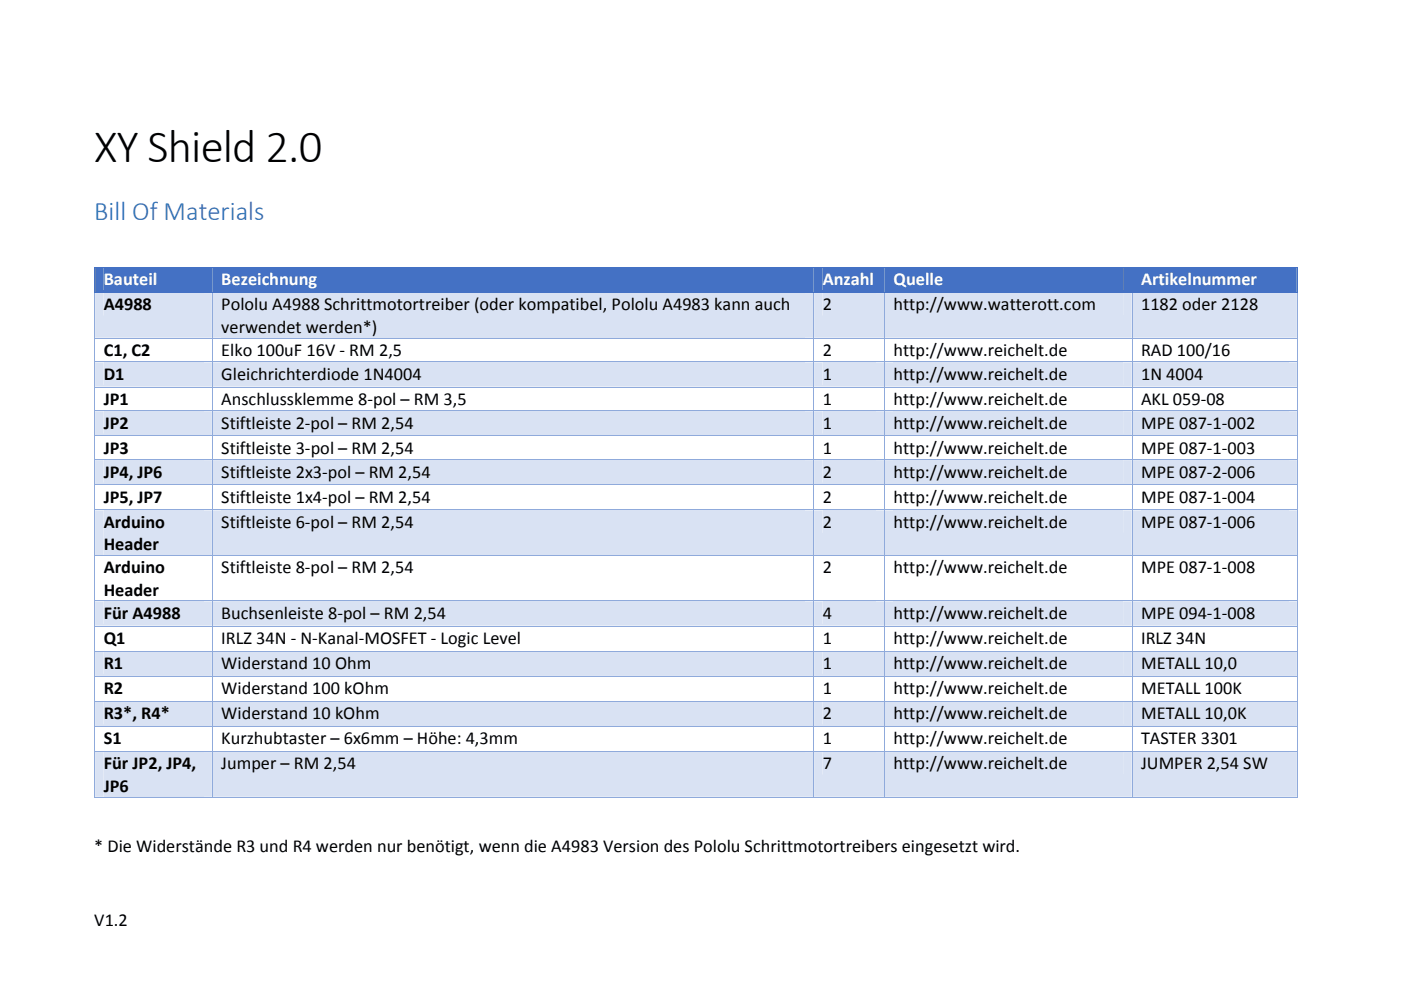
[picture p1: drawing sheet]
<svg xmlns="http://www.w3.org/2000/svg" width="297mm" height="210mm" viewBox="0 0 297 210" stroke-linecap="round" stroke-linejoin="round" font-family="sans-serif">
<defs><g id="words">
<text font-size="9.9" x="20" y="34.4">XY Shield 2.0</text>
<text font-size="5.7" fill="#2e74b5" x="20" y="46.6">Bill Of Materials</text>
<g font-size="3.9" fill="#fff">
<text x="22" y="60.5">Bauteil</text>
<text x="46.9" y="60.5">Bezeichnung</text>
<text x="174.4" y="60.5">Anzahl</text>
<text x="189.4" y="60.5">Quelle</text>
<text x="241.9" y="60.5">Artikelnummer</text>
</g>
<g font-size="3.9">
<text x="22" y="65.8">A4988</text>
<text x="46.9" y="65.8">Pololu A4988 Schrittmotortreiber (oder kompatibel, Pololu A4983 kann auch</text>
<text x="174.4" y="65.8">2</text>
<text x="189.4" y="65.8">http://www.watterott.com</text>
<text x="241.9" y="65.8">1182 oder 2128</text>
<text x="46.9" y="70.6">verwendet werden*)</text>
<text x="22" y="75.5">C1, C2</text>
<text x="46.9" y="75.5">Elko 100uF 16V ‐ RM 2,5</text>
<text x="174.4" y="75.5">2</text>
<text x="189.4" y="75.5">http://www.reichelt.de</text>
<text x="241.9" y="75.5">RAD 100/16</text>
<text x="22" y="80.5">D1</text>
<text x="46.9" y="80.5">Gleichrichterdiode 1N4004</text>
<text x="174.4" y="80.5">1</text>
<text x="189.4" y="80.5">http://www.reichelt.de</text>
<text x="241.9" y="80.5">1N 4004</text>
<text x="22" y="85.9">JP1</text>
<text x="46.9" y="85.9">Anschlussklemme 8‐pol – RM 3,5</text>
<text x="174.4" y="85.9">1</text>
<text x="189.4" y="85.9">http://www.reichelt.de</text>
<text x="241.9" y="85.9">AKL 059‐08</text>
<text x="22" y="90.9">JP2</text>
<text x="46.9" y="90.9">Stiftleiste 2‐pol – RM 2,54</text>
<text x="174.4" y="90.9">1</text>
<text x="189.4" y="90.9">http://www.reichelt.de</text>
<text x="241.9" y="90.9">MPE 087‐1‐002</text>
<text x="22" y="96.2">JP3</text>
<text x="22" y="101.3">JP4, JP6</text>
<text x="46.9" y="101.3">Stiftleiste 2x3‐pol – RM 2,54</text>
<text x="46.9" y="96.2">Stiftleiste 3‐pol – RM 2,54</text>
<text x="174.4" y="101.3">2</text>
<text x="174.4" y="96.2">1</text>
<text x="189.4" y="96.2">http://www.reichelt.de</text>
<text x="189.4" y="101.3">http://www.reichelt.de</text>
<text x="241.9" y="96.2">MPE 087‐1‐003</text>
<text x="241.9" y="101.3">MPE 087‐2‐006</text>
<text x="22" y="106.6">JP5, JP7</text>
<text x="46.9" y="106.6">Stiftleiste 1x4‐pol – RM 2,54</text>
<text x="174.4" y="106.6">2</text>
<text x="189.4" y="106.6">http://www.reichelt.de</text>
<text x="241.9" y="106.6">MPE 087‐1‐004</text>
<text x="22" y="111.9">Arduino</text>
<text x="46.9" y="111.9">Stiftleiste 6‐pol – RM 2,54</text>
<text x="174.4" y="111.9">2</text>
<text x="189.4" y="111.9">http://www.reichelt.de</text>
<text x="241.9" y="111.9">MPE 087‐1‐006</text>
<text x="22" y="116.7">Header</text>
<text x="22" y="121.6">Arduino</text>
<text x="46.9" y="121.6">Stiftleiste 8‐pol – RM 2,54</text>
<text x="174.4" y="121.6">2</text>
<text x="189.4" y="121.6">http://www.reichelt.de</text>
<text x="241.9" y="121.6">MPE 087‐1‐008</text>
<text x="22" y="126.3">Header</text>
<text x="22" y="131.2">Für A4988</text>
<text x="46.9" y="131.2">Buchsenleiste 8‐pol – RM 2,54</text>
<text x="174.4" y="131.2">4</text>
<text x="189.4" y="131.2">http://www.reichelt.de</text>
<text x="241.9" y="131.2">MPE 094‐1‐008</text>
<text x="22" y="136.6">Q1</text>
<text x="46.9" y="136.6">IRLZ 34N ‐ N‐Kanal‐MOSFET ‐ Logic Level</text>
<text x="174.4" y="136.6">1</text>
<text x="189.4" y="136.6">http://www.reichelt.de</text>
<text x="241.9" y="136.6">IRLZ 34N</text>
<text x="22" y="141.9">R1</text>
<text x="46.9" y="141.9">Widerstand 10 Ohm</text>
<text x="174.4" y="141.9">1</text>
<text x="189.4" y="141.9">http://www.reichelt.de</text>
<text x="241.9" y="141.9">METALL 10,0</text>
<text x="22" y="147.2">R2</text>
<text x="46.9" y="147.2">Widerstand 100 kOhm</text>
<text x="174.4" y="147.2">1</text>
<text x="189.4" y="147.2">http://www.reichelt.de</text>
<text x="241.9" y="147.2">METALL 100K</text>
<text x="22" y="152.5">R3*, R4*</text>
<text x="46.9" y="152.5">Widerstand 10 kOhm</text>
<text x="174.4" y="152.5">2</text>
<text x="189.4" y="152.5">http://www.reichelt.de</text>
<text x="241.9" y="152.5">METALL 10,0K</text>
<text x="22" y="157.9">S1</text>
<text x="46.9" y="157.9">Kurzhubtaster – 6x6mm – Höhe: 4,3mm</text>
<text x="174.4" y="157.9">1</text>
<text x="189.4" y="157.9">http://www.reichelt.de</text>
<text x="241.9" y="157.9">TASTER 3301</text>
<text x="22" y="163.2">Für JP2, JP4,</text>
<text x="22" y="167.9">JP6</text>
<text x="46.9" y="163.2">Jumper – RM 2,54</text>
<text x="174.4" y="163.2">7</text>
<text x="189.4" y="163.2">http://www.reichelt.de</text>
<text x="241.9" y="163.2">JUMPER 2,54 SW</text>
<text x="20" y="180.8">* Die Widerstände R3 und R4 werden nur benötigt, wenn die A4983 Version des Pololu Schrittmotortreibers eingesetzt wird.</text>
<text x="20" y="196.5">V1.2</text>
</g>
</g></defs>
<g fill="#4471c4">
<path d="M20.2 56.8h24.8v5.2h-24.8z"/>
<path d="M22 56.8h21.1v4.8h-21.1z"/>
<path d="M45 56.8h127.5v5.2h-127.5z"/>
<path d="M46.9 56.8h123.7v4.8h-123.7z"/>
<path d="M172.5 56.8h15v5.2h-15z"/>
<path d="M174.4 56.8h11.2v4.8h-11.2z"/>
<path d="M187.5 56.8h52.5v5.2h-52.5z"/>
<path d="M189.4 56.8h48.7v4.8h-48.7z"/>
<path d="M240 56.8h35v5.2h-35z"/>
<path d="M241.9 56.8h31.2v4.8h-31.2z"/>
<path d="M20 56.7h.2v.1h-.2z"/>
</g>
<path d="M20 56.7h255.1" fill="none" stroke="#4471c4" stroke-width=".21"/>
<path d="M275 56.7h.1v.1h-.1z" fill="#4471c4"/>
<path d="M20.1 56.8v5.2M275 56.8v5.2" fill="none" stroke="#4471c4" stroke-width=".21"/>
<g fill="#d9e2f3">
<path d="M20.2 62.2h24.7v9.4h-24.7z"/>
<path d="M22 62.2h21.1v4.7h-21.1z"/>
<path d="M45.1 62.2h127.3v9.4h-127.3z"/>
<path d="M46.9 62.2h123.7v4.7h-123.7z"/>
<path d="M46.9 66.9h123.7v4.7h-123.7z"/>
<path d="M172.6 62.2h14.8v9.4h-14.8z"/>
<path d="M174.4 62.2h11.2v4.7h-11.2z"/>
<path d="M187.6 62.2h52.3v9.4h-52.3z"/>
<path d="M189.4 62.2h48.7v4.7h-48.7z"/>
<path d="M240.1 62.2h34.9v9.4h-34.9z"/>
<path d="M241.9 62.2h31.2v4.7h-31.2z"/>
</g>
<path d="M20 62.1h255.1" fill="none" stroke="#4471c4" stroke-width=".21"/>
<g fill="none" stroke="#8faadb" stroke-width=".21">
<path d="M20 71.7h255.1M20.1 62.1v9.5M20.1 71.8v4.9M45 62.1v9.5M45 71.8v4.9M172.5 62.1v9.5M172.5 71.8v4.9M187.5 62.1v9.5M187.5 71.8v4.9M240 62.1v9.5M240 71.8v4.9M275 62.1v9.5"/>
<path d="M275 71.8v4.9"/>
</g>
<g fill="#d9e2f3">
<path d="M20.2 76.9h24.7v5.1h-24.7z"/>
<path d="M22 76.9h21.1v4.7h-21.1z"/>
<path d="M45.1 76.9h127.3v5.1h-127.3z"/>
<path d="M46.9 76.9h123.7v4.7h-123.7z"/>
<path d="M172.6 76.9h14.8v5.1h-14.8z"/>
<path d="M174.4 76.9h11.2v4.7h-11.2z"/>
<path d="M187.6 76.9h52.3v5.1h-52.3z"/>
<path d="M189.4 76.9h48.7v4.7h-48.7z"/>
<path d="M240.1 76.9h34.9v5.1h-34.9z"/>
<path d="M241.9 76.9h31.2v4.7h-31.2z"/>
</g>
<g fill="none" stroke="#8faadb" stroke-width=".21">
<path d="M20 76.8h255.1M20.1 76.9v5.1M45 76.9v5.1M172.5 76.9v5.1M187.5 76.9v5.1M240 76.9v5.1M275 76.9v5.1M20 82.1h255.1M20.1 82.2v4.9M45 82.2v4.9M172.5 82.2v4.9M187.5 82.2v4.9"/>
<path d="M240 82.2v4.9M275 82.2v4.9"/>
</g>
<g fill="#d9e2f3">
<path d="M20.2 87.2h24.7v5.2h-24.7z"/>
<path d="M22 87.2h21.1v4.8h-21.1z"/>
<path d="M45.1 87.2h127.3v5.2h-127.3z"/>
<path d="M46.9 87.2h123.7v4.8h-123.7z"/>
<path d="M172.6 87.2h14.8v5.2h-14.8z"/>
<path d="M174.4 87.2h11.2v4.8h-11.2z"/>
<path d="M187.6 87.2h52.3v5.2h-52.3z"/>
<path d="M189.4 87.2h48.7v4.8h-48.7z"/>
<path d="M240.1 87.2h34.9v5.2h-34.9z"/>
<path d="M241.9 87.2h31.2v4.8h-31.2z"/>
</g>
<g fill="none" stroke="#8faadb" stroke-width=".21">
<path d="M20 87.1h255.1M20 92.5h255.1M20.1 87.2v5.2M20.1 92.5v4.9M45 87.2v5.2M45 92.5v4.9M172.5 87.2v5.2M172.5 92.5v4.9M187.5 87.2v5.2M187.5 92.5v4.9M240 87.2v5.2M240 92.5v4.9"/>
<path d="M275 87.2v5.2M275 92.5v4.9"/>
</g>
<g fill="#d9e2f3">
<path d="M20.2 97.6h24.7v5.1h-24.7z"/>
<path d="M22 97.6h21.1v4.7h-21.1z"/>
<path d="M45.1 97.6h127.3v5.1h-127.3z"/>
<path d="M46.9 97.6h123.7v4.7h-123.7z"/>
<path d="M172.6 97.6h14.8v5.1h-14.8z"/>
<path d="M174.4 97.6h11.2v4.7h-11.2z"/>
<path d="M187.6 97.6h52.3v5.1h-52.3z"/>
<path d="M189.4 97.6h48.7v4.7h-48.7z"/>
<path d="M240.1 97.6h34.9v5.1h-34.9z"/>
<path d="M241.9 97.6h31.2v4.7h-31.2z"/>
</g>
<g fill="none" stroke="#8faadb" stroke-width=".21">
<path d="M20 97.5h255.1M20.1 97.6v5.1M45 97.6v5.1M172.5 97.6v5.1M187.5 97.6v5.1M240 97.6v5.1M275 97.6v5.1M20 102.8h255.1M20.1 102.9v5.2M45 102.9v5.2M172.5 102.9v5.2M187.5 102.9v5.2"/>
<path d="M240 102.9v5.2M275 102.9v5.2"/>
</g>
<g fill="#d9e2f3">
<path d="M20.2 108.2h24.7v9.5h-24.7z"/>
<path d="M22 108.2h21.1v4.8h-21.1z"/>
<path d="M22 113h21.1v4.7h-21.1z"/>
<path d="M45.1 108.2h127.3v9.5h-127.3z"/>
<path d="M46.9 108.2h123.7v4.8h-123.7z"/>
<path d="M172.6 108.2h14.8v9.5h-14.8z"/>
<path d="M174.4 108.2h11.2v4.8h-11.2z"/>
<path d="M187.6 108.2h52.3v9.5h-52.3z"/>
<path d="M189.4 108.2h48.7v4.8h-48.7z"/>
<path d="M240.1 108.2h34.9v9.5h-34.9z"/>
<path d="M241.9 108.2h31.2v4.8h-31.2z"/>
</g>
<g fill="none" stroke="#8faadb" stroke-width=".21">
<path d="M20 108.2h255.1M20 117.8h255.1M20.1 108.2v9.5M20.1 117.9v9.5M45 108.2v9.5M45 117.9v9.5M172.5 108.2v9.5M172.5 117.9v9.5M187.5 108.2v9.5M187.5 117.9v9.5M240 108.2v9.5M240 117.9v9.5"/>
<path d="M275 108.2v9.5M275 117.9v9.5"/>
</g>
<g fill="#d9e2f3">
<path d="M20.2 127.6h24.7v5.1h-24.7z"/>
<path d="M22 127.6h21.1v4.7h-21.1z"/>
<path d="M45.1 127.6h127.3v5.1h-127.3z"/>
<path d="M46.9 127.6h123.7v4.7h-123.7z"/>
<path d="M172.6 127.6h14.8v5.1h-14.8z"/>
<path d="M174.4 127.6h11.2v4.7h-11.2z"/>
<path d="M187.6 127.6h52.3v5.1h-52.3z"/>
<path d="M189.4 127.6h48.7v4.7h-48.7z"/>
<path d="M240.1 127.6h34.9v5.1h-34.9z"/>
<path d="M241.9 127.6h31.2v4.7h-31.2z"/>
</g>
<g fill="none" stroke="#8faadb" stroke-width=".21">
<path d="M20 127.5h255.1M20 132.8h255.1M20.1 127.6v5.1M20.1 132.9v5.1M45 127.6v5.1M45 132.9v5.1M172.5 127.6v5.1M172.5 132.9v5.1M187.5 127.6v5.1M187.5 132.9v5.1M240 127.6v5.1M240 132.9v5.1"/>
<path d="M275 127.6v5.1M275 132.9v5.1"/>
</g>
<g fill="#d9e2f3">
<path d="M20.2 138.2h24.7v5.2h-24.7z"/>
<path d="M22 138.2h21.1v4.7h-21.1z"/>
<path d="M45.1 138.2h127.3v5.2h-127.3z"/>
<path d="M46.9 138.2h123.7v4.7h-123.7z"/>
<path d="M172.6 138.2h14.8v5.2h-14.8z"/>
<path d="M174.4 138.2h11.2v4.7h-11.2z"/>
<path d="M187.6 138.2h52.3v5.2h-52.3z"/>
<path d="M189.4 138.2h48.7v4.7h-48.7z"/>
<path d="M240.1 138.2h34.9v5.2h-34.9z"/>
<path d="M241.9 138.2h31.2v4.7h-31.2z"/>
</g>
<g fill="none" stroke="#8faadb" stroke-width=".21">
<path d="M20 138.1h255.1M20.1 138.2v5.2M45 138.2v5.2M172.5 138.2v5.2M187.5 138.2v5.2M240 138.2v5.2M275 138.2v5.2M20 143.4h255.1M20.1 143.5v5.2M45 143.5v5.2M172.5 143.5v5.2M187.5 143.5v5.2"/>
<path d="M240 143.5v5.2M275 143.5v5.2"/>
</g>
<g fill="#d9e2f3">
<path d="M20.2 148.9h24.7v5.1h-24.7z"/>
<path d="M22 148.9h21.1v4.7h-21.1z"/>
<path d="M45.1 148.9h127.3v5.1h-127.3z"/>
<path d="M46.9 148.9h123.7v4.7h-123.7z"/>
<path d="M172.6 148.9h14.8v5.1h-14.8z"/>
<path d="M174.4 148.9h11.2v4.7h-11.2z"/>
<path d="M187.6 148.9h52.3v5.1h-52.3z"/>
<path d="M189.4 148.9h48.7v4.7h-48.7z"/>
<path d="M240.1 148.9h34.9v5.1h-34.9z"/>
<path d="M241.9 148.9h31.2v4.7h-31.2z"/>
</g>
<g fill="none" stroke="#8faadb" stroke-width=".21">
<path d="M20 148.8h255.1M20 154.1h255.1M20.1 148.8v5.2M20.1 154.2v5.1M45 148.8v5.2M45 154.2v5.1M172.5 148.8v5.2M172.5 154.2v5.1M187.5 148.8v5.2M187.5 154.2v5.1M240 148.8v5.2M240 154.2v5.1"/>
<path d="M275 148.8v5.2M275 154.2v5.1"/>
</g>
<g fill="#d9e2f3">
<path d="M20.2 159.5h24.7v9.5h-24.7z"/>
<path d="M22 159.5h21.1v4.8h-21.1z"/>
<path d="M22 164.3h21.1v4.7h-21.1z"/>
<path d="M45.1 159.5h127.3v9.5h-127.3z"/>
<path d="M46.9 159.5h123.7v4.8h-123.7z"/>
<path d="M172.6 159.5h14.8v9.5h-14.8z"/>
<path d="M174.4 159.5h11.2v4.8h-11.2z"/>
<path d="M187.6 159.5h52.3v9.5h-52.3z"/>
<path d="M189.4 159.5h48.7v4.8h-48.7z"/>
<path d="M240.1 159.5h34.9v9.5h-34.9z"/>
<path d="M241.9 159.5h31.2v4.8h-31.2z"/>
</g>
<path d="M20 159.4h255.1M20.1 159.5v9.7M45 159.5v9.7M172.5 159.5v9.7M187.5 159.5v9.7M240 159.5v9.7M275 159.5v9.7M20 169.1h24.9M45.1 169.1h127.3M172.6 169.1h14.8M187.6 169.1h52.3M240.1 169.1h34.9" fill="none" stroke="#8faadb" stroke-width=".21"/>
<path d="M275 169h.1v.2h-.1z" fill="#8faadb"/>
<use href="#words"/>
</svg>
